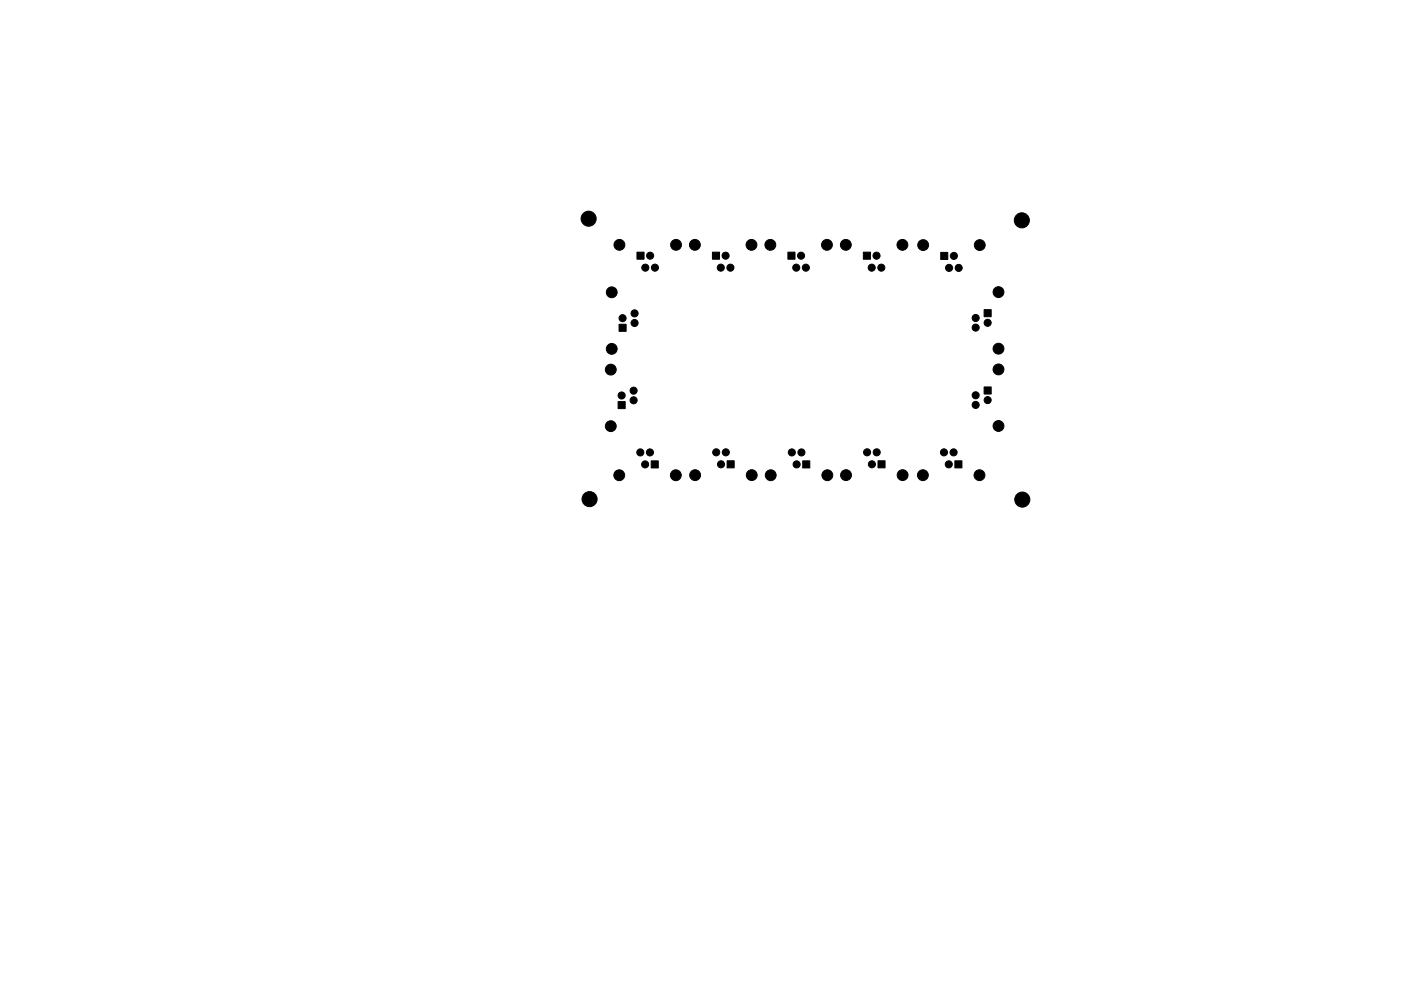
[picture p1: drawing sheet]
<svg xmlns="http://www.w3.org/2000/svg" width="297mm" height="210mm" viewBox="0 0 297 210" stroke-linecap="round" stroke-linejoin="round" font-family="sans-serif">
<g fill="#000" stroke="#000" stroke-width=".21">
<path d="M135.1 53.5h1.4v1.5h-1.4zM151 53.5h1.6v1.5h-1.6zM167 53.5h1.6v1.5h-1.6zM183 53.5h1.6v1.5h-1.6zM199.4 53.5h1.6v1.5h-1.6zM131.2 68.8h1.6v1.5h-1.6zM208.7 65.7h1.4v1.5h-1.4zM131.1 85.2h1.4v1.5h-1.4zM138.1 97.8h1.5v1.5h-1.5zM154.2 97.8h1.5v1.5h-1.5zM170.2 97.8h1.5v1.5h-1.5zM186.1 97.8h1.6v1.5h-1.6z"/>
<path d="M202.4 97.8h1.6v1.5h-1.6zM208.7 82.1h1.4v1.5h-1.4z"/>
<circle cx="124.8" cy="46.4" r="1.6"/>
<circle cx="131.3" cy="51.9" r="1.15"/>
<circle cx="136.8" cy="56.8" r=".75"/>
<circle cx="137.8" cy="54.2" r=".75"/>
<circle cx="138.9" cy="56.8" r=".75"/>
<circle cx="143.3" cy="51.9" r="1.15"/>
<circle cx="147.3" cy="51.9" r="1.15"/>
<circle cx="152.8" cy="56.8" r=".75"/>
<circle cx="153.8" cy="54.2" r=".75"/>
<circle cx="154.9" cy="56.8" r=".75"/>
<circle cx="159.3" cy="51.9" r="1.15"/>
<circle cx="163.3" cy="51.9" r="1.15"/>
<circle cx="168.8" cy="56.8" r=".75"/>
<circle cx="169.8" cy="54.2" r=".75"/>
<circle cx="170.9" cy="56.8" r=".75"/>
<circle cx="175.3" cy="51.9" r="1.15"/>
<circle cx="179.3" cy="51.9" r="1.15"/>
<circle cx="184.8" cy="56.8" r=".75"/>
<circle cx="185.8" cy="54.2" r=".75"/>
<circle cx="186.9" cy="56.8" r=".75"/>
<circle cx="191.3" cy="51.9" r="1.15"/>
<circle cx="195.7" cy="52" r="1.15"/>
<circle cx="201.2" cy="56.8" r=".75"/>
<circle cx="202.2" cy="54.3" r=".75"/>
<circle cx="203.3" cy="56.8" r=".75"/>
<circle cx="207.7" cy="52" r="1.15"/>
<circle cx="216.7" cy="46.7" r="1.6"/>
<circle cx="129.5" cy="78.4" r="1.15"/>
<circle cx="129.7" cy="74" r="1.15"/>
<circle cx="129.7" cy="62" r="1.15"/>
<circle cx="132" cy="67.5" r=".75"/>
<circle cx="134.5" cy="66.5" r=".75"/>
<circle cx="134.5" cy="68.5" r=".75"/>
<circle cx="206.9" cy="67.5" r=".75"/>
<circle cx="206.9" cy="69.5" r=".75"/>
<circle cx="209.4" cy="68.5" r=".75"/>
<circle cx="211.7" cy="78.4" r="1.15"/>
<circle cx="211.7" cy="62" r="1.15"/>
<circle cx="211.7" cy="74" r="1.15"/>
<circle cx="129.5" cy="90.4" r="1.15"/>
<circle cx="131.8" cy="83.9" r=".75"/>
<circle cx="134.3" cy="82.9" r=".75"/>
<circle cx="134.3" cy="84.9" r=".75"/>
<circle cx="135.8" cy="96" r=".75"/>
<circle cx="136.8" cy="98.5" r=".75"/>
<circle cx="137.8" cy="96" r=".75"/>
<circle cx="151.8" cy="96" r=".75"/>
<circle cx="152.9" cy="98.5" r=".75"/>
<circle cx="153.9" cy="96" r=".75"/>
<circle cx="167.9" cy="96" r=".75"/>
<circle cx="168.9" cy="98.5" r=".75"/>
<circle cx="169.9" cy="96" r=".75"/>
<circle cx="183.8" cy="96" r=".75"/>
<circle cx="184.9" cy="98.5" r=".75"/>
<circle cx="185.9" cy="96" r=".75"/>
<circle cx="200.1" cy="96" r=".75"/>
<circle cx="201.2" cy="98.5" r=".75"/>
<circle cx="202.2" cy="96" r=".75"/>
<circle cx="206.9" cy="83.9" r=".75"/>
<circle cx="206.9" cy="85.9" r=".75"/>
<circle cx="209.4" cy="84.9" r=".75"/>
<circle cx="211.7" cy="90.4" r="1.15"/>
<circle cx="125" cy="105.9" r="1.6"/>
<circle cx="131.3" cy="100.8" r="1.15"/>
<circle cx="143.3" cy="100.8" r="1.15"/>
<circle cx="147.4" cy="100.8" r="1.15"/>
<circle cx="159.4" cy="100.8" r="1.15"/>
<circle cx="163.4" cy="100.8" r="1.15"/>
<circle cx="175.4" cy="100.8" r="1.15"/>
<circle cx="179.4" cy="100.8" r="1.15"/>
<circle cx="191.4" cy="100.8" r="1.15"/>
<circle cx="195.7" cy="100.8" r="1.15"/>
<circle cx="207.7" cy="100.8" r="1.15"/>
<circle cx="216.7" cy="106" r="1.6"/>
</g>
</svg>
